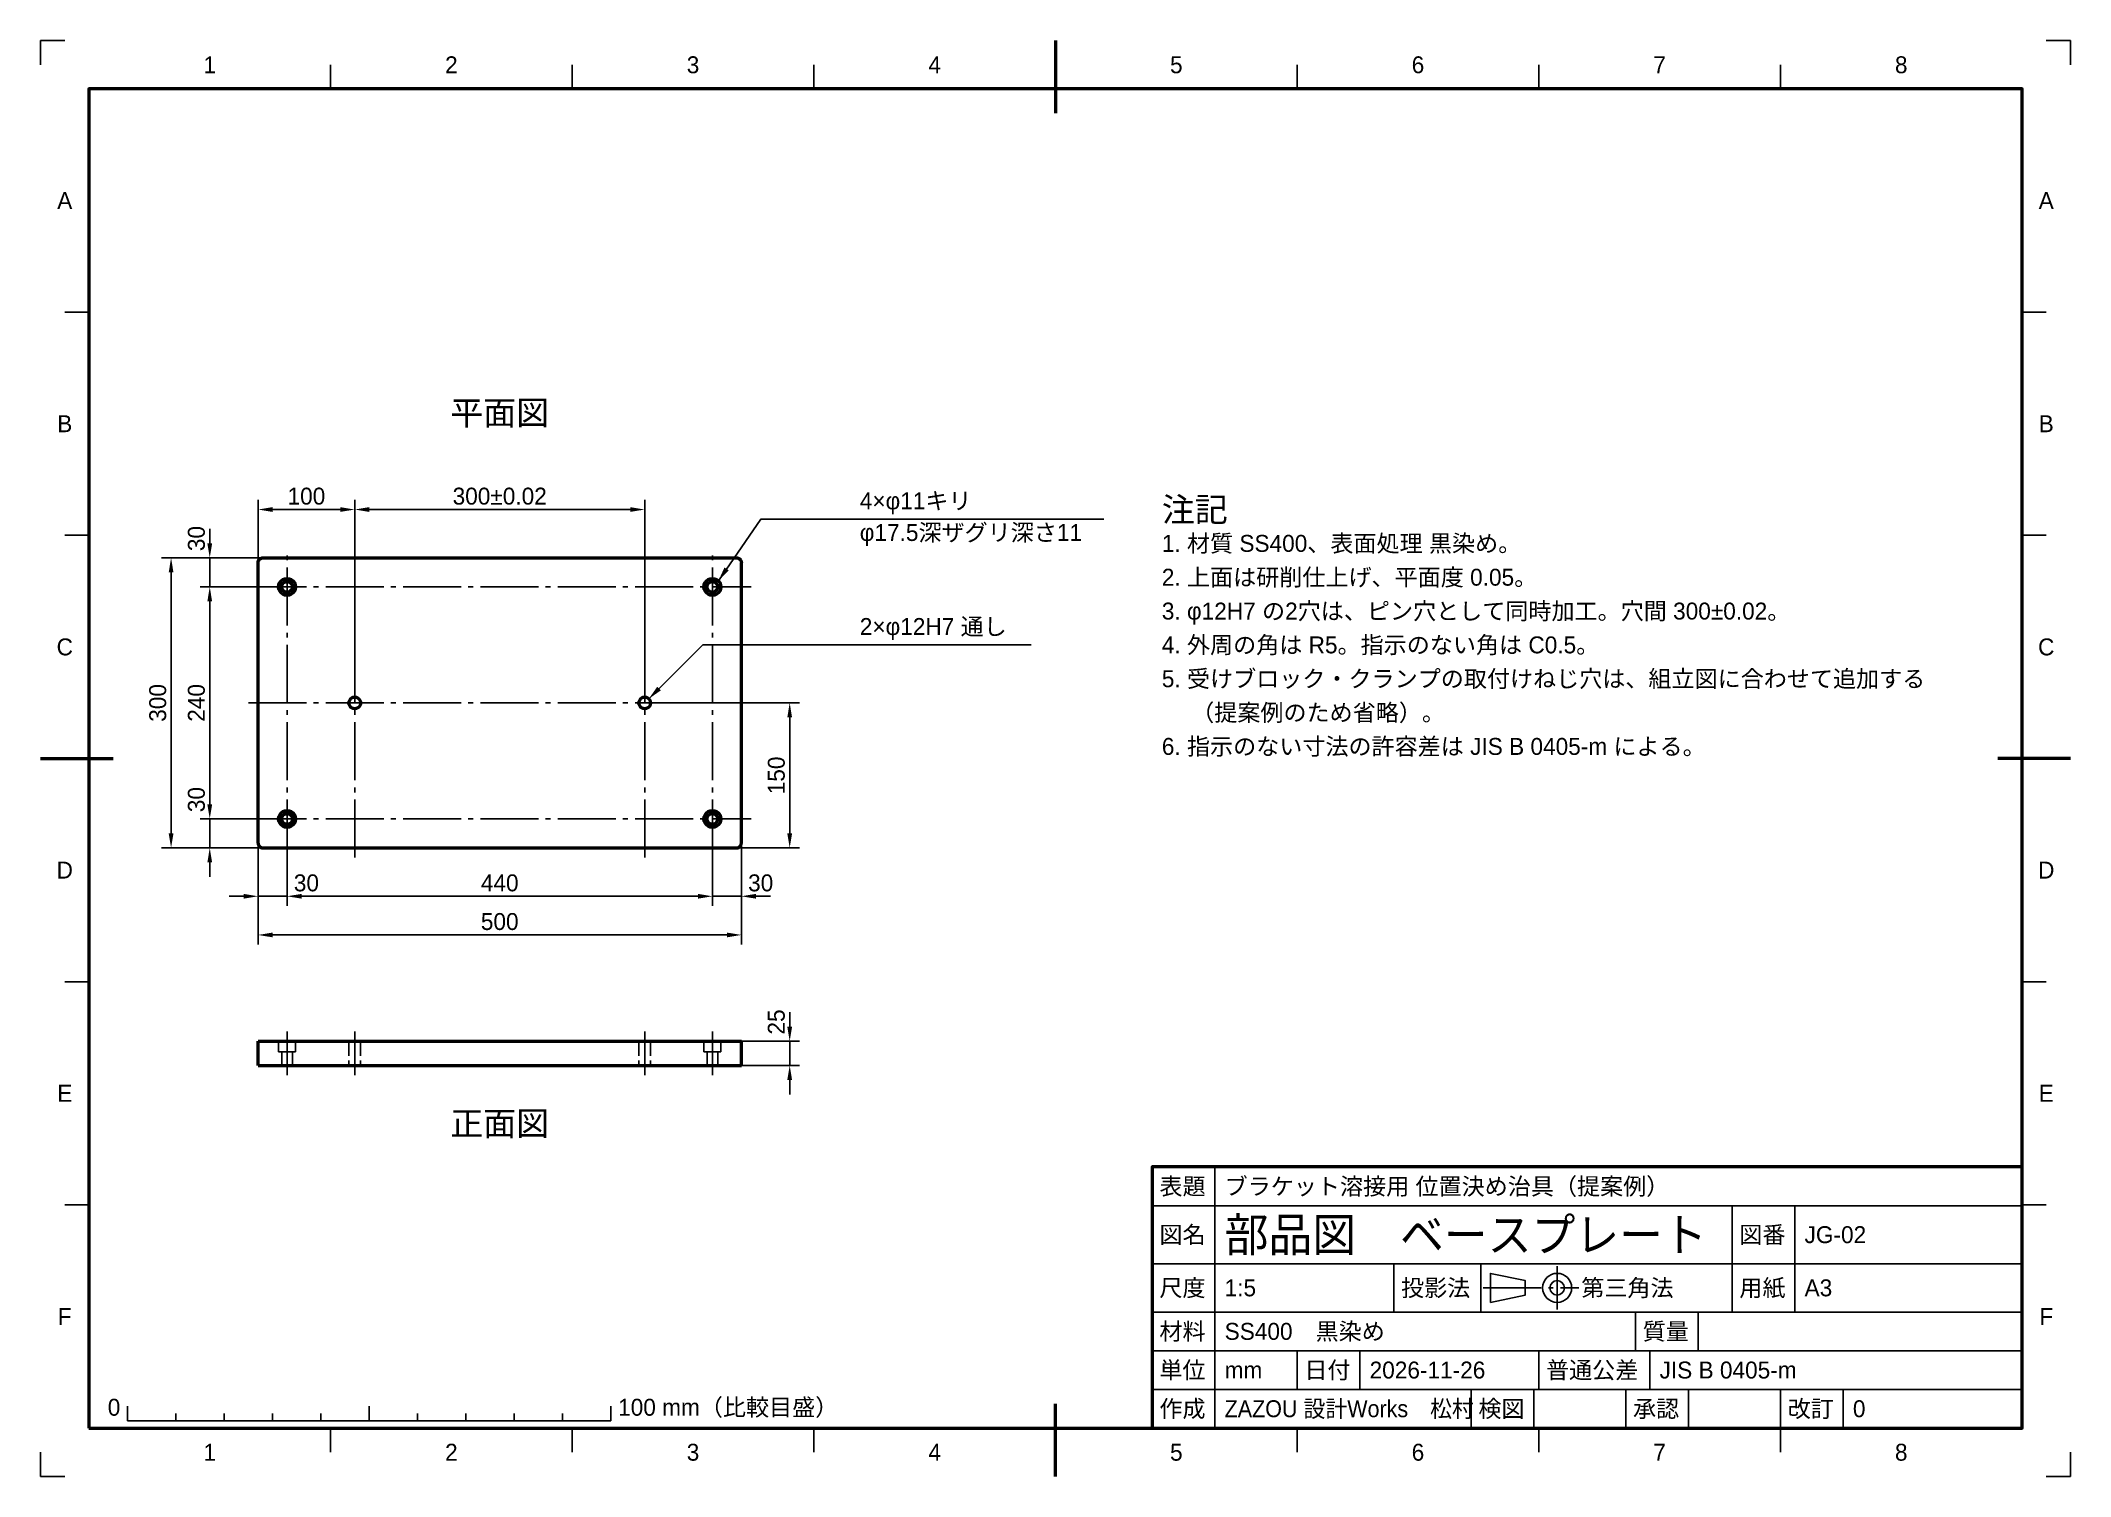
# Model space of a CAD drawing. Header units: millimetres. Extents: x 0 to 2100, y 0 to 1485.
import ezdxf
from ezdxf.enums import TextEntityAlignment as Align

# ---------------------------------------------------------------- set-up
doc = ezdxf.new("R2010")
doc.units = ezdxf.units.MM
doc.header["$LTSCALE"] = 5
doc.linetypes.add('ZCENTER', pattern=[16, 12, -1.5, 1, -1.5])
doc.linetypes.add('ZHIDDEN', pattern=[4, 3, -1])
for name, color, linetype, lineweight in [('かくれ線', 7, 'ZHIDDEN', 25), ('中心線', 7, 'ZCENTER', 25), ('図枠', 7, 'Continuous', 50), ('外形線', 7, 'Continuous', 50), ('寸法線', 7, 'Continuous', 25), ('文字', 7, 'Continuous', 25), ('表', 7, 'Continuous', 25), ('表枠', 7, 'Continuous', 50)]:
    doc.layers.add(name, color=color, linetype=linetype, lineweight=lineweight)
doc.styles.add('JP', font='ipag.ttf')
doc.dimstyles.get("Standard").update_dxf_attribs({"dimtxt": 2.5, "dimasz": 2.5, "dimexe": 1.25, "dimexo": 0.625, "dimtad": 1, "dimcen": 2.5, "dimazin": 3, "dimtfac": 1, "dimtmove": 0, "dimatfit": 3})

msp = doc.modelspace()

# ---------------------------------------------------------------- texts
at = {"layer": '文字', "style": 'JP'}
for s, height, p in [('1', 17.5, (175, 1460)), ('2', 17.5, (425, 1460)), ('3', 17.5, (675, 1460)), ('4', 17.5, (925, 1460)), ('5', 17.5, (1175, 1460)), ('6', 17.5, (1425, 1460)), ('7', 17.5, (1675, 1460)), ('8', 17.5, (1925, 1460)), ('A', 17.5, (25, 1319.583)), ('A', 17.5, (2075, 1319.583)), ('平面図', 25, (475, 1100)), ('B', 17.5, (25, 1088.75)), ('B', 17.5, (2075, 1088.75)), ('C', 17.5, (25, 857.917)), ('C', 17.5, (2075, 857.917)), ('D', 17.5, (25, 627.083)), ('D', 17.5, (2075, 627.083)), ('E', 17.5, (25, 396.25)), ('E', 17.5, (2075, 396.25)), ('正面図', 25, (475, 365)), ('F', 17.5, (25, 165.417)), ('F', 17.5, (2075, 165.417)), ('1', 17.5, (175, 25)), ('2', 17.5, (425, 25)), ('3', 17.5, (675, 25)), ('4', 17.5, (925, 25)), ('5', 17.5, (1175, 25)), ('6', 17.5, (1425, 25)), ('7', 17.5, (1675, 25)), ('8', 17.5, (1925, 25))]:
    msp.add_text(s, height=height, dxfattribs=at).set_placement(p, align=Align.MIDDLE_CENTER)
for s, p in [('4×φ11キリ', (847.5, 995)), ('2×φ12H7 通し', (847.5, 865)), ('100 mm（比較目盛）', (597.5, 57.5))]:
    msp.add_text(s, height=17.5, dxfattribs=at).set_placement(p, align=Align.BOTTOM_LEFT)
for s, height, p in [('注記', 25, (1160, 1000)), ('1. 材質 SS400、表面処理 黒染め。', 17.5, (1160, 965)), ('2. 上面は研削仕上げ、平面度 0.05。', 17.5, (1160, 930)), ('3. φ12H7 の2穴は、ピン穴として同時加工。穴間 300±0.02。', 17.5, (1160, 895)), ('4. 外周の角は R5。指示のない角は C0.5。', 17.5, (1160, 860)), ('5. 受けブロック・クランプの取付けねじ穴は、組立図に合わせて追加する', 17.5, (1160, 825)), ('\u3000 （提案例のため省略）。', 17.5, (1160, 790)), ('6. 指示のない寸法の許容差は JIS B 0405-m による。', 17.5, (1160, 755)), ('表題', 17.5, (1157.5, 300)), ('ブラケット溶接用 位置決め治具（提案例）', 17.5, (1224.986, 300)), ('図名', 17.5, (1157.5, 250)), ('図番', 17.5, (1757.5, 250)), ('JG-02', 17.5, (1824.986, 250)), ('尺度', 17.5, (1157.5, 195)), ('1:5', 17.5, (1224.986, 195)), ('投影法', 17.5, (1407.5, 195)), ('第三角法', 17.5, (1593.979, 195)), ('用紙', 17.5, (1757.5, 195)), ('A3', 17.5, (1824.986, 195)), ('材料', 17.5, (1157.5, 150)), ('SS400\u3000黒染め', 17.5, (1224.986, 150)), ('質量', 17.5, (1657.5, 150)), ('単位', 17.5, (1157.5, 110)), ('mm', 17.5, (1224.986, 110)), ('日付', 17.5, (1307.5, 110)), ('2026-11-26', 17.5, (1374.986, 110)), ('普通公差', 17.5, (1557.5, 110)), ('JIS B 0405-m', 17.5, (1674.972, 110)), ('作成', 17.5, (1157.5, 70)), ('検図', 17.5, (1487.5, 70)), ('承認', 17.5, (1647.5, 70)), ('改訂', 17.5, (1807.5, 70)), ('0', 17.5, (1874.986, 70))]:
    msp.add_text(s, height=height, dxfattribs=at).set_placement(p, align=Align.MIDDLE_LEFT)
msp.add_text('φ17.5深ザグリ深さ11', height=17.5, dxfattribs=at).set_placement((847.5, 985), align=Align.TOP_LEFT)
at = {"layer": '文字', "style": 'JP', "width": 0.95}
for s, height, p in [('部品図\u3000ベースプレート', 35, (1224.986, 250)), ('ZAZOU 設計Works\u3000松村', 17.5, (1224.986, 70))]:
    msp.add_text(s, height=height, dxfattribs=at).set_placement(p, align=Align.MIDDLE_LEFT)
at = {"layer": '文字', "style": 'JP'}
msp.add_text('0', height=17.5, dxfattribs=at).set_placement((82.5, 57.5), align=Align.BOTTOM_RIGHT)

# ---------------------------------------------------------------- dimensions: what is measured, and where the dimension line sits
at = {"layer": '寸法線'}
for base, p1, p2, text in [((225, 1000), (225, 945), (325, 800), '100'), ((325, 1000), (325, 800), (625, 800), '300±0.02'), ((255, 600), (255, 680), (695, 680), '440'), ((225, 560), (225, 655), (725, 655), '500')]:
    msp.add_linear_dim(base=base, p1=p1, p2=p2, text=text, dimstyle='Standard', override={"dimtxt": 17.5, "dimasz": 15, "dimexe": 10, "dimexo": 0, "dimgap": 5, "dimtad": 1, "dimtih": 0, "dimtoh": 0, "dimdec": 2, "dimzin": 8, "dimtxsty": 'JP', "dimtsz": 0, "dimclrd": 256, "dimclre": 256, "dimclrt": 256, "dimtix": 0, "dimtmove": 0, "dimlwd": -1, "dimlwe": -1}, dxfattribs=at).render()
for base, p1, p2, location, text in [((175, 920), (255, 920), (230, 950), (161.25, 969.997), '30'), ((175, 650), (230, 650), (255, 680), (161.25, 699.997), '30'), ((775, 425), (725, 425), (725, 450), (761.25, 469.997), '25')]:
    msp.add_linear_dim(base=base, p1=p1, p2=p2, angle=90, location=location, text=text, dimstyle='Standard', override={"dimtxt": 17.5, "dimasz": 15, "dimexe": 10, "dimexo": 0, "dimgap": 5, "dimtad": 1, "dimtih": 0, "dimtoh": 0, "dimdec": 2, "dimzin": 8, "dimtxsty": 'JP', "dimtsz": 0, "dimclrd": 256, "dimclre": 256, "dimclrt": 256, "dimtix": 0, "dimtmove": 2, "dimlwd": -1, "dimlwe": -1}, dxfattribs=at).render()
for base, p1, p2, text in [((135, 650), (230, 650), (230, 950), '300'), ((175, 680), (255, 680), (255, 920), '240'), ((775, 650), (720, 650), (625, 800), '150')]:
    msp.add_linear_dim(base=base, p1=p1, p2=p2, angle=90, text=text, dimstyle='Standard', override={"dimtxt": 17.5, "dimasz": 15, "dimexe": 10, "dimexo": 0, "dimgap": 5, "dimtad": 1, "dimtih": 0, "dimtoh": 0, "dimdec": 2, "dimzin": 8, "dimtxsty": 'JP', "dimtsz": 0, "dimclrd": 256, "dimclre": 256, "dimclrt": 256, "dimtix": 0, "dimtmove": 0, "dimlwd": -1, "dimlwe": -1}, dxfattribs=at).render()
for base, p1, p2, location in [((225, 600), (225, 655), (255, 680), (274.997, 613.75)), ((695, 600), (695, 680), (725, 655), (744.997, 613.75))]:
    msp.add_linear_dim(base=base, p1=p1, p2=p2, location=location, text='30', dimstyle='Standard', override={"dimtxt": 17.5, "dimasz": 15, "dimexe": 10, "dimexo": 0, "dimgap": 5, "dimtad": 1, "dimtih": 0, "dimtoh": 0, "dimdec": 2, "dimzin": 8, "dimtxsty": 'JP', "dimtsz": 0, "dimclrd": 256, "dimclre": 256, "dimclrt": 256, "dimtix": 0, "dimtmove": 2, "dimlwd": -1, "dimlwe": -1}, dxfattribs=at).render()

# ---------------------------------------------------------------- hatches: boundary and pattern name
at = {"layer": '寸法線'}
h = msp.add_hatch(color=7, dxfattribs=at)
h.dxf.hatch_style = 1
h.paths.add_polyline_path([(701.187, 926.187), (707.497, 940.05), (711.858, 937.056)])
h = msp.add_hatch(color=7, dxfattribs=at)
h.dxf.hatch_style = 1
h.paths.add_polyline_path([(629.243, 804.243), (637.979, 816.719), (641.719, 812.979)])

# ---------------------------------------------------------------- linework, layer by layer
at = {"layer": 'かくれ線'}
for points in [[(225, 425), (225, 450)], [(225, 450), (225.208, 450), (225.417, 450), (225.625, 450), (225.833, 450), (226.042, 450), (226.25, 450), (226.458, 450), (226.667, 450), (226.875, 450), (227.083, 450), (227.292, 450), (227.5, 450), (227.708, 450), (227.917, 450), (228.125, 450), (228.333, 450), (228.542, 450), (228.75, 450), (228.958, 450), (229.167, 450), (229.375, 450), (229.583, 450), (229.792, 450), (230, 450)], [(230, 450), (720, 450)], [(246.25, 450), (246.979, 450), (247.708, 450), (248.438, 450), (249.167, 450), (249.896, 450), (250.625, 450), (251.354, 450), (252.083, 450), (252.812, 450), (253.542, 450), (254.271, 450), (255, 450), (255.729, 450), (256.458, 450), (257.188, 450), (257.917, 450), (258.646, 450), (259.375, 450), (260.104, 450), (260.833, 450), (261.562, 450), (262.292, 450), (263.021, 450), (263.75, 450)], [(263.75, 450), (263.021, 450), (262.292, 450), (261.562, 450), (260.833, 450), (260.104, 450), (259.375, 450), (258.646, 450), (257.917, 450), (257.188, 450), (256.458, 450), (255.729, 450), (255, 450), (254.271, 450), (253.542, 450), (252.812, 450), (252.083, 450), (251.354, 450), (250.625, 450), (249.896, 450), (249.167, 450), (248.438, 450), (247.708, 450), (246.979, 450), (246.25, 450)], [(246.25, 450), (246.979, 450), (247.708, 450), (248.438, 450), (249.167, 450), (249.896, 450), (250.625, 450), (251.354, 450), (252.083, 450), (252.812, 450), (253.542, 450), (254.271, 450), (255, 450), (255.729, 450), (256.458, 450), (257.188, 450), (257.917, 450), (258.646, 450), (259.375, 450), (260.104, 450), (260.833, 450), (261.562, 450), (262.292, 450), (263.021, 450), (263.75, 450)], [(263.75, 450), (263.021, 450), (262.292, 450), (261.562, 450), (260.833, 450), (260.104, 450), (259.375, 450), (258.646, 450), (257.917, 450), (257.188, 450), (256.458, 450), (255.729, 450), (255, 450), (254.271, 450), (253.542, 450), (252.812, 450), (252.083, 450), (251.354, 450), (250.625, 450), (249.896, 450), (249.167, 450), (248.438, 450), (247.708, 450), (246.979, 450), (246.25, 450)], [(246.25, 450), (246.25, 439.2)], [(246.25, 450), (246.25, 439.2)], [(263.75, 450), (263.75, 439.2)], [(263.75, 450), (263.75, 439.2)], [(319, 450), (319.5, 450), (320, 450), (320.5, 450), (321, 450), (321.5, 450), (322, 450), (322.5, 450), (323, 450), (323.5, 450), (324, 450), (324.5, 450), (325, 450), (325.5, 450), (326, 450), (326.5, 450), (327, 450), (327.5, 450), (328, 450), (328.5, 450), (329, 450), (329.5, 450), (330, 450), (330.5, 450), (331, 450)], [(331, 450), (330.5, 450), (330, 450), (329.5, 450), (329, 450), (328.5, 450), (328, 450), (327.5, 450), (327, 450), (326.5, 450), (326, 450), (325.5, 450), (325, 450), (324.5, 450), (324, 450), (323.5, 450), (323, 450), (322.5, 450), (322, 450), (321.5, 450), (321, 450), (320.5, 450), (320, 450), (319.5, 450), (319, 450)], [(319, 450), (319, 425)], [(331, 450), (331, 425)], [(619, 450), (619.5, 450), (620, 450), (620.5, 450), (621, 450), (621.5, 450), (622, 450), (622.5, 450), (623, 450), (623.5, 450), (624, 450), (624.5, 450), (625, 450), (625.5, 450), (626, 450), (626.5, 450), (627, 450), (627.5, 450), (628, 450), (628.5, 450), (629, 450), (629.5, 450), (630, 450), (630.5, 450), (631, 450)], [(631, 450), (630.5, 450), (630, 450), (629.5, 450), (629, 450), (628.5, 450), (628, 450), (627.5, 450), (627, 450), (626.5, 450), (626, 450), (625.5, 450), (625, 450), (624.5, 450), (624, 450), (623.5, 450), (623, 450), (622.5, 450), (622, 450), (621.5, 450), (621, 450), (620.5, 450), (620, 450), (619.5, 450), (619, 450)], [(619, 450), (619, 425)], [(631, 450), (631, 425)], [(686.25, 450), (686.979, 450), (687.708, 450), (688.438, 450), (689.167, 450), (689.896, 450), (690.625, 450), (691.354, 450), (692.083, 450), (692.812, 450), (693.542, 450), (694.271, 450), (695, 450), (695.729, 450), (696.458, 450), (697.188, 450), (697.917, 450), (698.646, 450), (699.375, 450), (700.104, 450), (700.833, 450), (701.562, 450), (702.292, 450), (703.021, 450), (703.75, 450)], [(703.75, 450), (703.021, 450), (702.292, 450), (701.562, 450), (700.833, 450), (700.104, 450), (699.375, 450), (698.646, 450), (697.917, 450), (697.188, 450), (696.458, 450), (695.729, 450), (695, 450), (694.271, 450), (693.542, 450), (692.812, 450), (692.083, 450), (691.354, 450), (690.625, 450), (689.896, 450), (689.167, 450), (688.438, 450), (687.708, 450), (686.979, 450), (686.25, 450)], [(686.25, 450), (686.979, 450), (687.708, 450), (688.438, 450), (689.167, 450), (689.896, 450), (690.625, 450), (691.354, 450), (692.083, 450), (692.812, 450), (693.542, 450), (694.271, 450), (695, 450), (695.729, 450), (696.458, 450), (697.188, 450), (697.917, 450), (698.646, 450), (699.375, 450), (700.104, 450), (700.833, 450), (701.562, 450), (702.292, 450), (703.021, 450), (703.75, 450)], [(703.75, 450), (703.021, 450), (702.292, 450), (701.562, 450), (700.833, 450), (700.104, 450), (699.375, 450), (698.646, 450), (697.917, 450), (697.188, 450), (696.458, 450), (695.729, 450), (695, 450), (694.271, 450), (693.542, 450), (692.812, 450), (692.083, 450), (691.354, 450), (690.625, 450), (689.896, 450), (689.167, 450), (688.438, 450), (687.708, 450), (686.979, 450), (686.25, 450)], [(686.25, 450), (686.25, 439.2)], [(686.25, 450), (686.25, 439.2)], [(703.75, 450), (703.75, 439.2)], [(703.75, 450), (703.75, 439.2)], [(720, 450), (720.208, 450), (720.417, 450), (720.625, 450), (720.833, 450), (721.042, 450), (721.25, 450), (721.458, 450), (721.667, 450), (721.875, 450), (722.083, 450), (722.292, 450), (722.5, 450), (722.708, 450), (722.917, 450), (723.125, 450), (723.333, 450), (723.542, 450), (723.75, 450), (723.958, 450), (724.167, 450), (724.375, 450), (724.583, 450), (724.792, 450), (725, 450)], [(725, 425), (725, 450)], [(225, 425), (225.208, 425), (225.417, 425), (225.625, 425), (225.833, 425), (226.042, 425), (226.25, 425), (226.458, 425), (226.667, 425), (226.875, 425), (227.083, 425), (227.292, 425), (227.5, 425), (227.708, 425), (227.917, 425), (228.125, 425), (228.333, 425), (228.542, 425), (228.75, 425), (228.958, 425), (229.167, 425), (229.375, 425), (229.583, 425), (229.792, 425), (230, 425)], [(230, 425), (720, 425)], [(246.25, 439.2), (246.979, 439.2), (247.708, 439.2), (248.438, 439.2), (249.167, 439.2), (249.896, 439.2), (250.625, 439.2), (251.354, 439.2), (252.083, 439.2), (252.812, 439.2), (253.542, 439.2), (254.271, 439.2), (255, 439.2), (255.729, 439.2), (256.458, 439.2), (257.188, 439.2), (257.917, 439.2), (258.646, 439.2), (259.375, 439.2), (260.104, 439.2), (260.833, 439.2), (261.562, 439.2), (262.292, 439.2), (263.021, 439.2), (263.75, 439.2)], [(263.75, 439.2), (263.021, 439.2), (262.292, 439.2), (261.562, 439.2), (260.833, 439.2), (260.104, 439.2), (259.375, 439.2), (258.646, 439.2), (257.917, 439.2), (257.188, 439.2), (256.458, 439.2), (255.729, 439.2), (255, 439.2), (254.271, 439.2), (253.542, 439.2), (252.812, 439.2), (252.083, 439.2), (251.354, 439.2), (250.625, 439.2), (249.896, 439.2), (249.167, 439.2), (248.438, 439.2), (247.708, 439.2), (246.979, 439.2), (246.25, 439.2)], [(246.25, 439.2), (246.979, 439.2), (247.708, 439.2), (248.438, 439.2), (249.167, 439.2), (249.896, 439.2), (250.625, 439.2), (251.354, 439.2), (252.083, 439.2), (252.812, 439.2), (253.542, 439.2), (254.271, 439.2), (255, 439.2), (255.729, 439.2), (256.458, 439.2), (257.188, 439.2), (257.917, 439.2), (258.646, 439.2), (259.375, 439.2), (260.104, 439.2), (260.833, 439.2), (261.562, 439.2), (262.292, 439.2), (263.021, 439.2), (263.75, 439.2)], [(263.75, 439.2), (263.021, 439.2), (262.292, 439.2), (261.562, 439.2), (260.833, 439.2), (260.104, 439.2), (259.375, 439.2), (258.646, 439.2), (257.917, 439.2), (257.188, 439.2), (256.458, 439.2), (255.729, 439.2), (255, 439.2), (254.271, 439.2), (253.542, 439.2), (252.812, 439.2), (252.083, 439.2), (251.354, 439.2), (250.625, 439.2), (249.896, 439.2), (249.167, 439.2), (248.438, 439.2), (247.708, 439.2), (246.979, 439.2), (246.25, 439.2)], [(249.5, 439.2), (249.958, 439.2), (250.417, 439.2), (250.875, 439.2), (251.333, 439.2), (251.792, 439.2), (252.25, 439.2), (252.708, 439.2), (253.167, 439.2), (253.625, 439.2), (254.083, 439.2), (254.542, 439.2), (255, 439.2), (255.458, 439.2), (255.917, 439.2), (256.375, 439.2), (256.833, 439.2), (257.292, 439.2), (257.75, 439.2), (258.208, 439.2), (258.667, 439.2), (259.125, 439.2), (259.583, 439.2), (260.042, 439.2), (260.5, 439.2)], [(260.5, 439.2), (260.042, 439.2), (259.583, 439.2), (259.125, 439.2), (258.667, 439.2), (258.208, 439.2), (257.75, 439.2), (257.292, 439.2), (256.833, 439.2), (256.375, 439.2), (255.917, 439.2), (255.458, 439.2), (255, 439.2), (254.542, 439.2), (254.083, 439.2), (253.625, 439.2), (253.167, 439.2), (252.708, 439.2), (252.25, 439.2), (251.792, 439.2), (251.333, 439.2), (250.875, 439.2), (250.417, 439.2), (249.958, 439.2), (249.5, 439.2)], [(249.5, 439.2), (249.5, 425)], [(249.5, 439.2), (249.958, 439.2), (250.417, 439.2), (250.875, 439.2), (251.333, 439.2), (251.792, 439.2), (252.25, 439.2), (252.708, 439.2), (253.167, 439.2), (253.625, 439.2), (254.083, 439.2), (254.542, 439.2), (255, 439.2), (255.458, 439.2), (255.917, 439.2), (256.375, 439.2), (256.833, 439.2), (257.292, 439.2), (257.75, 439.2), (258.208, 439.2), (258.667, 439.2), (259.125, 439.2), (259.583, 439.2), (260.042, 439.2), (260.5, 439.2)], [(260.5, 439.2), (260.042, 439.2), (259.583, 439.2), (259.125, 439.2), (258.667, 439.2), (258.208, 439.2), (257.75, 439.2), (257.292, 439.2), (256.833, 439.2), (256.375, 439.2), (255.917, 439.2), (255.458, 439.2), (255, 439.2), (254.542, 439.2), (254.083, 439.2), (253.625, 439.2), (253.167, 439.2), (252.708, 439.2), (252.25, 439.2), (251.792, 439.2), (251.333, 439.2), (250.875, 439.2), (250.417, 439.2), (249.958, 439.2), (249.5, 439.2)], [(249.5, 439.2), (249.5, 425)], [(249.5, 425), (249.958, 425), (250.417, 425), (250.875, 425), (251.333, 425), (251.792, 425), (252.25, 425), (252.708, 425), (253.167, 425), (253.625, 425), (254.083, 425), (254.542, 425), (255, 425), (255.458, 425), (255.917, 425), (256.375, 425), (256.833, 425), (257.292, 425), (257.75, 425), (258.208, 425), (258.667, 425), (259.125, 425), (259.583, 425), (260.042, 425), (260.5, 425)], [(260.5, 425), (260.042, 425), (259.583, 425), (259.125, 425), (258.667, 425), (258.208, 425), (257.75, 425), (257.292, 425), (256.833, 425), (256.375, 425), (255.917, 425), (255.458, 425), (255, 425), (254.542, 425), (254.083, 425), (253.625, 425), (253.167, 425), (252.708, 425), (252.25, 425), (251.792, 425), (251.333, 425), (250.875, 425), (250.417, 425), (249.958, 425), (249.5, 425)], [(249.5, 425), (249.958, 425), (250.417, 425), (250.875, 425), (251.333, 425), (251.792, 425), (252.25, 425), (252.708, 425), (253.167, 425), (253.625, 425), (254.083, 425), (254.542, 425), (255, 425), (255.458, 425), (255.917, 425), (256.375, 425), (256.833, 425), (257.292, 425), (257.75, 425), (258.208, 425), (258.667, 425), (259.125, 425), (259.583, 425), (260.042, 425), (260.5, 425)], [(260.5, 425), (260.042, 425), (259.583, 425), (259.125, 425), (258.667, 425), (258.208, 425), (257.75, 425), (257.292, 425), (256.833, 425), (256.375, 425), (255.917, 425), (255.458, 425), (255, 425), (254.542, 425), (254.083, 425), (253.625, 425), (253.167, 425), (252.708, 425), (252.25, 425), (251.792, 425), (251.333, 425), (250.875, 425), (250.417, 425), (249.958, 425), (249.5, 425)], [(260.5, 439.2), (260.5, 425)], [(260.5, 439.2), (260.5, 425)], [(319, 425), (319.5, 425), (320, 425), (320.5, 425), (321, 425), (321.5, 425), (322, 425), (322.5, 425), (323, 425), (323.5, 425), (324, 425), (324.5, 425), (325, 425), (325.5, 425), (326, 425), (326.5, 425), (327, 425), (327.5, 425), (328, 425), (328.5, 425), (329, 425), (329.5, 425), (330, 425), (330.5, 425), (331, 425)], [(331, 425), (330.5, 425), (330, 425), (329.5, 425), (329, 425), (328.5, 425), (328, 425), (327.5, 425), (327, 425), (326.5, 425), (326, 425), (325.5, 425), (325, 425), (324.5, 425), (324, 425), (323.5, 425), (323, 425), (322.5, 425), (322, 425), (321.5, 425), (321, 425), (320.5, 425), (320, 425), (319.5, 425), (319, 425)], [(619, 425), (619.5, 425), (620, 425), (620.5, 425), (621, 425), (621.5, 425), (622, 425), (622.5, 425), (623, 425), (623.5, 425), (624, 425), (624.5, 425), (625, 425), (625.5, 425), (626, 425), (626.5, 425), (627, 425), (627.5, 425), (628, 425), (628.5, 425), (629, 425), (629.5, 425), (630, 425), (630.5, 425), (631, 425)], [(631, 425), (630.5, 425), (630, 425), (629.5, 425), (629, 425), (628.5, 425), (628, 425), (627.5, 425), (627, 425), (626.5, 425), (626, 425), (625.5, 425), (625, 425), (624.5, 425), (624, 425), (623.5, 425), (623, 425), (622.5, 425), (622, 425), (621.5, 425), (621, 425), (620.5, 425), (620, 425), (619.5, 425), (619, 425)], [(686.25, 439.2), (686.979, 439.2), (687.708, 439.2), (688.438, 439.2), (689.167, 439.2), (689.896, 439.2), (690.625, 439.2), (691.354, 439.2), (692.083, 439.2), (692.812, 439.2), (693.542, 439.2), (694.271, 439.2), (695, 439.2), (695.729, 439.2), (696.458, 439.2), (697.188, 439.2), (697.917, 439.2), (698.646, 439.2), (699.375, 439.2), (700.104, 439.2), (700.833, 439.2), (701.562, 439.2), (702.292, 439.2), (703.021, 439.2), (703.75, 439.2)], [(703.75, 439.2), (703.021, 439.2), (702.292, 439.2), (701.562, 439.2), (700.833, 439.2), (700.104, 439.2), (699.375, 439.2), (698.646, 439.2), (697.917, 439.2), (697.188, 439.2), (696.458, 439.2), (695.729, 439.2), (695, 439.2), (694.271, 439.2), (693.542, 439.2), (692.812, 439.2), (692.083, 439.2), (691.354, 439.2), (690.625, 439.2), (689.896, 439.2), (689.167, 439.2), (688.438, 439.2), (687.708, 439.2), (686.979, 439.2), (686.25, 439.2)], [(686.25, 439.2), (686.979, 439.2), (687.708, 439.2), (688.438, 439.2), (689.167, 439.2), (689.896, 439.2), (690.625, 439.2), (691.354, 439.2), (692.083, 439.2), (692.812, 439.2), (693.542, 439.2), (694.271, 439.2), (695, 439.2), (695.729, 439.2), (696.458, 439.2), (697.188, 439.2), (697.917, 439.2), (698.646, 439.2), (699.375, 439.2), (700.104, 439.2), (700.833, 439.2), (701.562, 439.2), (702.292, 439.2), (703.021, 439.2), (703.75, 439.2)], [(703.75, 439.2), (703.021, 439.2), (702.292, 439.2), (701.562, 439.2), (700.833, 439.2), (700.104, 439.2), (699.375, 439.2), (698.646, 439.2), (697.917, 439.2), (697.188, 439.2), (696.458, 439.2), (695.729, 439.2), (695, 439.2), (694.271, 439.2), (693.542, 439.2), (692.812, 439.2), (692.083, 439.2), (691.354, 439.2), (690.625, 439.2), (689.896, 439.2), (689.167, 439.2), (688.438, 439.2), (687.708, 439.2), (686.979, 439.2), (686.25, 439.2)], [(689.5, 439.2), (689.958, 439.2), (690.417, 439.2), (690.875, 439.2), (691.333, 439.2), (691.792, 439.2), (692.25, 439.2), (692.708, 439.2), (693.167, 439.2), (693.625, 439.2), (694.083, 439.2), (694.542, 439.2), (695, 439.2), (695.458, 439.2), (695.917, 439.2), (696.375, 439.2), (696.833, 439.2), (697.292, 439.2), (697.75, 439.2), (698.208, 439.2), (698.667, 439.2), (699.125, 439.2), (699.583, 439.2), (700.042, 439.2), (700.5, 439.2)], [(700.5, 439.2), (700.042, 439.2), (699.583, 439.2), (699.125, 439.2), (698.667, 439.2), (698.208, 439.2), (697.75, 439.2), (697.292, 439.2), (696.833, 439.2), (696.375, 439.2), (695.917, 439.2), (695.458, 439.2), (695, 439.2), (694.542, 439.2), (694.083, 439.2), (693.625, 439.2), (693.167, 439.2), (692.708, 439.2), (692.25, 439.2), (691.792, 439.2), (691.333, 439.2), (690.875, 439.2), (690.417, 439.2), (689.958, 439.2), (689.5, 439.2)], [(689.5, 439.2), (689.5, 425)], [(689.5, 439.2), (689.958, 439.2), (690.417, 439.2), (690.875, 439.2), (691.333, 439.2), (691.792, 439.2), (692.25, 439.2), (692.708, 439.2), (693.167, 439.2), (693.625, 439.2), (694.083, 439.2), (694.542, 439.2), (695, 439.2), (695.458, 439.2), (695.917, 439.2), (696.375, 439.2), (696.833, 439.2), (697.292, 439.2), (697.75, 439.2), (698.208, 439.2), (698.667, 439.2), (699.125, 439.2), (699.583, 439.2), (700.042, 439.2), (700.5, 439.2)], [(700.5, 439.2), (700.042, 439.2), (699.583, 439.2), (699.125, 439.2), (698.667, 439.2), (698.208, 439.2), (697.75, 439.2), (697.292, 439.2), (696.833, 439.2), (696.375, 439.2), (695.917, 439.2), (695.458, 439.2), (695, 439.2), (694.542, 439.2), (694.083, 439.2), (693.625, 439.2), (693.167, 439.2), (692.708, 439.2), (692.25, 439.2), (691.792, 439.2), (691.333, 439.2), (690.875, 439.2), (690.417, 439.2), (689.958, 439.2), (689.5, 439.2)], [(689.5, 439.2), (689.5, 425)], [(689.5, 425), (689.958, 425), (690.417, 425), (690.875, 425), (691.333, 425), (691.792, 425), (692.25, 425), (692.708, 425), (693.167, 425), (693.625, 425), (694.083, 425), (694.542, 425), (695, 425), (695.458, 425), (695.917, 425), (696.375, 425), (696.833, 425), (697.292, 425), (697.75, 425), (698.208, 425), (698.667, 425), (699.125, 425), (699.583, 425), (700.042, 425), (700.5, 425)], [(700.5, 425), (700.042, 425), (699.583, 425), (699.125, 425), (698.667, 425), (698.208, 425), (697.75, 425), (697.292, 425), (696.833, 425), (696.375, 425), (695.917, 425), (695.458, 425), (695, 425), (694.542, 425), (694.083, 425), (693.625, 425), (693.167, 425), (692.708, 425), (692.25, 425), (691.792, 425), (691.333, 425), (690.875, 425), (690.417, 425), (689.958, 425), (689.5, 425)], [(689.5, 425), (689.958, 425), (690.417, 425), (690.875, 425), (691.333, 425), (691.792, 425), (692.25, 425), (692.708, 425), (693.167, 425), (693.625, 425), (694.083, 425), (694.542, 425), (695, 425), (695.458, 425), (695.917, 425), (696.375, 425), (696.833, 425), (697.292, 425), (697.75, 425), (698.208, 425), (698.667, 425), (699.125, 425), (699.583, 425), (700.042, 425), (700.5, 425)], [(700.5, 425), (700.042, 425), (699.583, 425), (699.125, 425), (698.667, 425), (698.208, 425), (697.75, 425), (697.292, 425), (696.833, 425), (696.375, 425), (695.917, 425), (695.458, 425), (695, 425), (694.542, 425), (694.083, 425), (693.625, 425), (693.167, 425), (692.708, 425), (692.25, 425), (691.792, 425), (691.333, 425), (690.875, 425), (690.417, 425), (689.958, 425), (689.5, 425)], [(700.5, 439.2), (700.5, 425)], [(700.5, 439.2), (700.5, 425)], [(720, 425), (720.208, 425), (720.417, 425), (720.625, 425), (720.833, 425), (721.042, 425), (721.25, 425), (721.458, 425), (721.667, 425), (721.875, 425), (722.083, 425), (722.292, 425), (722.5, 425), (722.708, 425), (722.917, 425), (723.125, 425), (723.333, 425), (723.542, 425), (723.75, 425), (723.958, 425), (724.167, 425), (724.375, 425), (724.583, 425), (724.792, 425), (725, 425)]]:
    msp.add_lwpolyline(points, dxfattribs=at)
at = {"layer": '中心線'}
for p, q in [((255, 640), (255, 960)), ((325, 640), (325, 960)), ((625, 640), (625, 960)), ((695, 640), (695, 960)), ((215, 920), (735, 920)), ((215, 800), (735, 800)), ((215, 680), (735, 680)), ((255, 415), (255, 460)), ((325, 415), (325, 460)), ((625, 415), (625, 460)), ((695, 415), (695, 460)), ((1568.979, 172.5), (1568.979, 217.5)), ((1492.479, 195), (1591.479, 195))]:
    msp.add_line(p, q, dxfattribs=at)
at = {"layer": '図枠'}
for p, q in [((1050, 1485), (1050, 1410)), ((0, 742.5), (75, 742.5)), ((2100, 742.5), (2025, 742.5)), ((1050, 0), (1050, 75))]:
    msp.add_line(p, q, dxfattribs=at)
msp.add_lwpolyline([(50, 50), (2050, 50), (2050, 1435), (50, 1435)], close=True, dxfattribs=at)
at = {"layer": '外形線'}
for points in [[(225, 945), (225.011, 945.327), (225.043, 945.653), (225.096, 945.975), (225.17, 946.294), (225.265, 946.607), (225.381, 946.913), (225.516, 947.211), (225.67, 947.5), (225.843, 947.778), (226.033, 948.044), (226.241, 948.297), (226.464, 948.536), (226.703, 948.759), (226.956, 948.967), (227.222, 949.157), (227.5, 949.33), (227.789, 949.484), (228.087, 949.619), (228.393, 949.735), (228.706, 949.83), (229.025, 949.904), (229.347, 949.957), (229.673, 949.989), (230, 950)], [(225, 655), (225, 945)], [(230, 950), (720, 950)], [(720, 950), (720.327, 949.989), (720.653, 949.957), (720.975, 949.904), (721.294, 949.83), (721.607, 949.735), (721.913, 949.619), (722.211, 949.484), (722.5, 949.33), (722.778, 949.157), (723.044, 948.967), (723.297, 948.759), (723.536, 948.536), (723.759, 948.297), (723.967, 948.044), (724.157, 947.778), (724.33, 947.5), (724.484, 947.211), (724.619, 946.913), (724.735, 946.607), (724.83, 946.294), (724.904, 945.975), (724.957, 945.653), (724.989, 945.327), (725, 945)], [(725, 655), (725, 945)], [(246.25, 920), (246.548, 922.265), (247.422, 924.375), (248.813, 926.187), (250.625, 927.578), (252.735, 928.452), (255, 928.75), (257.265, 928.452), (259.375, 927.578), (261.187, 926.187), (262.578, 924.375), (263.452, 922.265), (263.75, 920), (263.452, 917.735), (262.578, 915.625), (261.187, 913.813), (259.375, 912.422), (257.265, 911.548), (255, 911.25), (252.735, 911.548), (250.625, 912.422), (248.813, 913.813), (247.422, 915.625), (246.548, 917.735), (246.25, 920)], [(249.5, 920), (249.687, 921.424), (250.237, 922.75), (251.111, 923.889), (252.25, 924.763), (253.576, 925.313), (255, 925.5), (256.424, 925.313), (257.75, 924.763), (258.889, 923.889), (259.763, 922.75), (260.313, 921.424), (260.5, 920), (260.313, 918.576), (259.763, 917.25), (258.889, 916.111), (257.75, 915.237), (256.424, 914.687), (255, 914.5), (253.576, 914.687), (252.25, 915.237), (251.111, 916.111), (250.237, 917.25), (249.687, 918.576), (249.5, 920)], [(686.25, 920), (686.548, 922.265), (687.422, 924.375), (688.813, 926.187), (690.625, 927.578), (692.735, 928.452), (695, 928.75), (697.265, 928.452), (699.375, 927.578), (701.187, 926.187), (702.578, 924.375), (703.452, 922.265), (703.75, 920), (703.452, 917.735), (702.578, 915.625), (701.187, 913.813), (699.375, 912.422), (697.265, 911.548), (695, 911.25), (692.735, 911.548), (690.625, 912.422), (688.813, 913.813), (687.422, 915.625), (686.548, 917.735), (686.25, 920)], [(689.5, 920), (689.687, 921.424), (690.237, 922.75), (691.111, 923.889), (692.25, 924.763), (693.576, 925.313), (695, 925.5), (696.424, 925.313), (697.75, 924.763), (698.889, 923.889), (699.763, 922.75), (700.313, 921.424), (700.5, 920), (700.313, 918.576), (699.763, 917.25), (698.889, 916.111), (697.75, 915.237), (696.424, 914.687), (695, 914.5), (693.576, 914.687), (692.25, 915.237), (691.111, 916.111), (690.237, 917.25), (689.687, 918.576), (689.5, 920)], [(319, 800), (319.204, 801.553), (319.804, 803), (320.757, 804.243), (322, 805.196), (323.447, 805.796), (325, 806), (326.553, 805.796), (328, 805.196), (329.243, 804.243), (330.196, 803), (330.796, 801.553), (331, 800), (330.796, 798.447), (330.196, 797), (329.243, 795.757), (328, 794.804), (326.553, 794.204), (325, 794), (323.447, 794.204), (322, 794.804), (320.757, 795.757), (319.804, 797), (319.204, 798.447), (319, 800)], [(619, 800), (619.204, 801.553), (619.804, 803), (620.757, 804.243), (622, 805.196), (623.447, 805.796), (625, 806), (626.553, 805.796), (628, 805.196), (629.243, 804.243), (630.196, 803), (630.796, 801.553), (631, 800), (630.796, 798.447), (630.196, 797), (629.243, 795.757), (628, 794.804), (626.553, 794.204), (625, 794), (623.447, 794.204), (622, 794.804), (620.757, 795.757), (619.804, 797), (619.204, 798.447), (619, 800)], [(246.25, 680), (246.548, 682.265), (247.422, 684.375), (248.813, 686.187), (250.625, 687.578), (252.735, 688.452), (255, 688.75), (257.265, 688.452), (259.375, 687.578), (261.187, 686.187), (262.578, 684.375), (263.452, 682.265), (263.75, 680), (263.452, 677.735), (262.578, 675.625), (261.187, 673.813), (259.375, 672.422), (257.265, 671.548), (255, 671.25), (252.735, 671.548), (250.625, 672.422), (248.813, 673.813), (247.422, 675.625), (246.548, 677.735), (246.25, 680)], [(249.5, 680), (249.687, 681.424), (250.237, 682.75), (251.111, 683.889), (252.25, 684.763), (253.576, 685.313), (255, 685.5), (256.424, 685.313), (257.75, 684.763), (258.889, 683.889), (259.763, 682.75), (260.313, 681.424), (260.5, 680), (260.313, 678.576), (259.763, 677.25), (258.889, 676.111), (257.75, 675.237), (256.424, 674.687), (255, 674.5), (253.576, 674.687), (252.25, 675.237), (251.111, 676.111), (250.237, 677.25), (249.687, 678.576), (249.5, 680)], [(686.25, 680), (686.548, 682.265), (687.422, 684.375), (688.813, 686.187), (690.625, 687.578), (692.735, 688.452), (695, 688.75), (697.265, 688.452), (699.375, 687.578), (701.187, 686.187), (702.578, 684.375), (703.452, 682.265), (703.75, 680), (703.452, 677.735), (702.578, 675.625), (701.187, 673.813), (699.375, 672.422), (697.265, 671.548), (695, 671.25), (692.735, 671.548), (690.625, 672.422), (688.813, 673.813), (687.422, 675.625), (686.548, 677.735), (686.25, 680)], [(689.5, 680), (689.687, 681.424), (690.237, 682.75), (691.111, 683.889), (692.25, 684.763), (693.576, 685.313), (695, 685.5), (696.424, 685.313), (697.75, 684.763), (698.889, 683.889), (699.763, 682.75), (700.313, 681.424), (700.5, 680), (700.313, 678.576), (699.763, 677.25), (698.889, 676.111), (697.75, 675.237), (696.424, 674.687), (695, 674.5), (693.576, 674.687), (692.25, 675.237), (691.111, 676.111), (690.237, 677.25), (689.687, 678.576), (689.5, 680)], [(225, 655), (225.011, 654.673), (225.043, 654.347), (225.096, 654.025), (225.17, 653.706), (225.265, 653.393), (225.381, 653.087), (225.516, 652.789), (225.67, 652.5), (225.843, 652.222), (226.033, 651.956), (226.241, 651.703), (226.464, 651.464), (226.703, 651.241), (226.956, 651.033), (227.222, 650.843), (227.5, 650.67), (227.789, 650.516), (228.087, 650.381), (228.393, 650.265), (228.706, 650.17), (229.025, 650.096), (229.347, 650.043), (229.673, 650.011), (230, 650)], [(720, 650), (720.327, 650.011), (720.653, 650.043), (720.975, 650.096), (721.294, 650.17), (721.607, 650.265), (721.913, 650.381), (722.211, 650.516), (722.5, 650.67), (722.778, 650.843), (723.044, 651.033), (723.297, 651.241), (723.536, 651.464), (723.759, 651.703), (723.967, 651.956), (724.157, 652.222), (724.33, 652.5), (724.484, 652.789), (724.619, 653.087), (724.735, 653.393), (724.83, 653.706), (724.904, 654.025), (724.957, 654.347), (724.989, 654.673), (725, 655)], [(230, 650), (720, 650)], [(225, 425), (225, 450)], [(225, 450), (225.208, 450), (225.417, 450), (225.625, 450), (225.833, 450), (226.042, 450), (226.25, 450), (226.458, 450), (226.667, 450), (226.875, 450), (227.083, 450), (227.292, 450), (227.5, 450), (227.708, 450), (227.917, 450), (228.125, 450), (228.333, 450), (228.542, 450), (228.75, 450), (228.958, 450), (229.167, 450), (229.375, 450), (229.583, 450), (229.792, 450), (230, 450)], [(230, 450), (720, 450)], [(720, 450), (720.208, 450), (720.417, 450), (720.625, 450), (720.833, 450), (721.042, 450), (721.25, 450), (721.458, 450), (721.667, 450), (721.875, 450), (722.083, 450), (722.292, 450), (722.5, 450), (722.708, 450), (722.917, 450), (723.125, 450), (723.333, 450), (723.542, 450), (723.75, 450), (723.958, 450), (724.167, 450), (724.375, 450), (724.583, 450), (724.792, 450), (725, 450)], [(725, 425), (725, 450)], [(225, 425), (225.208, 425), (225.417, 425), (225.625, 425), (225.833, 425), (226.042, 425), (226.25, 425), (226.458, 425), (226.667, 425), (226.875, 425), (227.083, 425), (227.292, 425), (227.5, 425), (227.708, 425), (227.917, 425), (228.125, 425), (228.333, 425), (228.542, 425), (228.75, 425), (228.958, 425), (229.167, 425), (229.375, 425), (229.583, 425), (229.792, 425), (230, 425)], [(230, 425), (720, 425)], [(720, 425), (720.208, 425), (720.417, 425), (720.625, 425), (720.833, 425), (721.042, 425), (721.25, 425), (721.458, 425), (721.667, 425), (721.875, 425), (722.083, 425), (722.292, 425), (722.5, 425), (722.708, 425), (722.917, 425), (723.125, 425), (723.333, 425), (723.542, 425), (723.75, 425), (723.958, 425), (724.167, 425), (724.375, 425), (724.583, 425), (724.792, 425), (725, 425)]]:
    msp.add_lwpolyline(points, dxfattribs=at)
at = {"layer": '寸法線'}
for p, q in [((845, 990), (1099.93, 990)), ((845, 860), (1024.951, 860))]:
    msp.add_line(p, q, dxfattribs=at)
for points in [[(701.187, 926.187), (745, 990), (845, 990)], [(629.243, 804.243), (685, 860), (845, 860)]]:
    msp.add_lwpolyline(points, dxfattribs=at)
at = {"layer": '表'}
for p, q in [((300, 1435), (300, 1460)), ((550, 1435), (550, 1460)), ((800, 1435), (800, 1460)), ((1050, 1435), (1050, 1460)), ((1300, 1435), (1300, 1460)), ((1550, 1435), (1550, 1460)), ((1800, 1435), (1800, 1460)), ((50, 1204.167), (25, 1204.167)), ((2050, 1204.167), (2075, 1204.167)), ((50, 973.333), (25, 973.333)), ((2050, 973.333), (2075, 973.333)), ((50, 742.5), (25, 742.5)), ((2050, 742.5), (2075, 742.5)), ((50, 511.667), (25, 511.667)), ((2050, 511.667), (2075, 511.667)), ((1214.986, 280), (1214.986, 320)), ((50, 280.833), (25, 280.833)), ((1150, 280), (2050, 280)), ((1214.986, 220), (1214.986, 280)), ((1750, 220), (1750, 280)), ((1814.986, 220), (1814.986, 280)), ((2050, 280.833), (2075, 280.833)), ((1150, 220), (2050, 220)), ((1214.986, 170), (1214.986, 220)), ((1400, 170), (1400, 220)), ((1489.979, 170), (1489.979, 220)), ((1750, 170), (1750, 220)), ((1814.986, 170), (1814.986, 220)), ((1150, 170), (2050, 170)), ((1214.986, 130), (1214.986, 170)), ((1650, 130), (1650, 170)), ((1714.986, 130), (1714.986, 170)), ((1150, 130), (2050, 130)), ((1214.986, 90), (1214.986, 130)), ((1300, 90), (1300, 130)), ((1364.986, 90), (1364.986, 130)), ((1550, 90), (1550, 130)), ((1664.972, 90), (1664.972, 130)), ((1150, 90), (2050, 90)), ((1214.986, 50), (1214.986, 90)), ((1480, 50), (1480, 90)), ((1544.986, 50), (1544.986, 90)), ((1640, 50), (1640, 90)), ((1704.986, 50), (1704.986, 90)), ((1800, 50), (1800, 90)), ((1864.986, 50), (1864.986, 90)), ((90, 57.5), (90, 72.5)), ((140, 57.5), (140, 65)), ((190, 57.5), (190, 65)), ((240, 57.5), (240, 65)), ((290, 57.5), (290, 65)), ((340, 57.5), (340, 72.5)), ((390, 57.5), (390, 65)), ((440, 57.5), (440, 65)), ((490, 57.5), (490, 65)), ((540, 57.5), (540, 65)), ((590, 57.5), (590, 72.5)), ((90, 57.5), (590, 57.5)), ((300, 50), (300, 25)), ((550, 50), (550, 25)), ((800, 50), (800, 25)), ((1050, 50), (1050, 25)), ((1300, 50), (1300, 25)), ((1550, 50), (1550, 25)), ((1800, 50), (1800, 25))]:
    msp.add_line(p, q, dxfattribs=at)
for points in [[(25, 1485), (0, 1485), (0, 1460)], [(2075, 1485), (2100, 1485), (2100, 1460)], [(25, 0), (0, 0), (0, 25)], [(2075, 0), (2100, 0), (2100, 25)]]:
    msp.add_lwpolyline(points, dxfattribs=at)
msp.add_lwpolyline([(1499.979, 180), (1535.979, 187.5), (1535.979, 202.5), (1499.979, 210)], close=True, dxfattribs=at)
for radius in [15, 7.5]:
    msp.add_circle((1568.979, 195), radius, dxfattribs=at)
at = {"layer": '表枠'}
msp.add_lwpolyline([(1150, 50), (2050, 50), (2050, 320), (1150, 320)], close=True, dxfattribs=at)

msp.set_redraw_order([(e.dxf.handle, doc.entitydb.next_handle()) for e in msp.query("TEXT MTEXT ATTDEF DIMENSION ARC_DIMENSION")])  # texts and dimensions are drawn at this point

doc.saveas('drawing.dxf')
